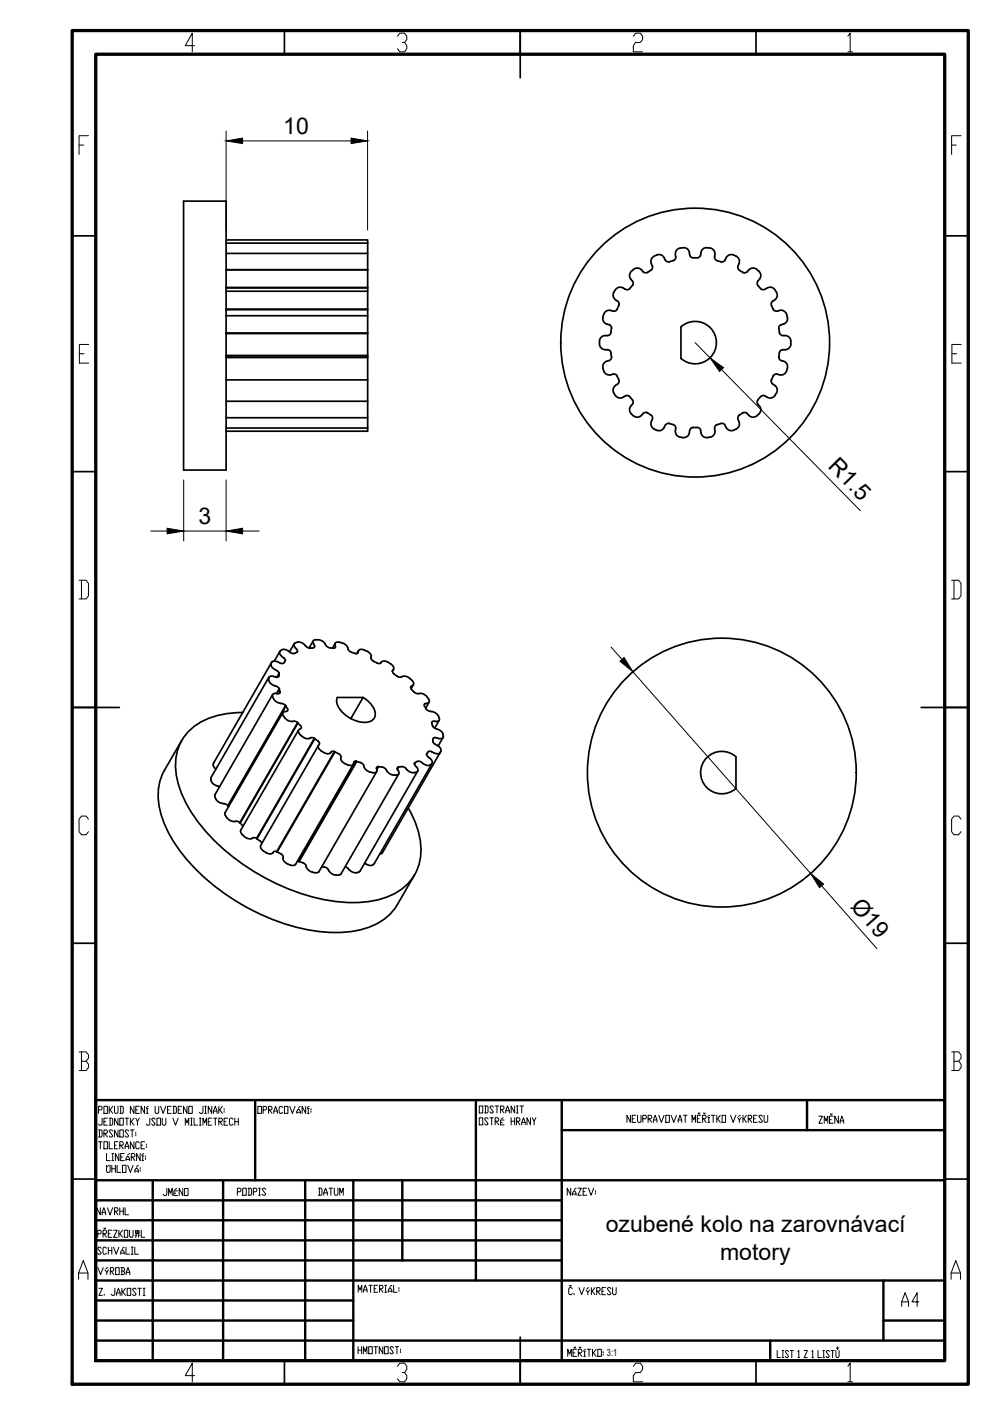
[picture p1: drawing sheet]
<svg xmlns="http://www.w3.org/2000/svg" width="210mm" height="297mm" viewBox="0 0 210 297" stroke-linecap="round" stroke-linejoin="round" font-family="sans-serif">
<defs><g id="words">
<g font-size="4.9">
<text x="60.1" y="28.4">10</text>
<text x="175.4" y="99" transform="rotate(45 175.4 99)">R1.5</text>
<text x="42.1" y="111.1">3</text>
<text x="180.2" y="192.3" transform="rotate(49 180.2 192.3)">Ø19</text>
<text x="128.4" y="261.2">ozubené kolo na zarovnávací</text>
<text x="152.7" y="267">motory</text>
</g>
<text font-size="2.1" x="128.7" y="287.6">3:1</text>
</g></defs>
<!-- layer: Visible -->
<g fill="none" stroke="#000" stroke-width=".36">
<path d="M38.9 42.6h9v57.1h-9zM47.9 50.9h30.1v.6M47.9 51.5h30.1M47.9 53.7h30.1M47.9 57.2h30.1M78 51.5v5.7h-30.1M78 57.2v3.7h-30.1M133.8 59.2a.87 .87 0 0 1 .3 1.3l-.6 .7a.91 .91 0 0 1-1.4-.1 1.19 1.19 0 0 0-1.6 .3M134.3 57.1a1.36 1.36 0 0 0-.5 2.1M134.3 57.1a1.32 1.32 0 0 1 2 .5 .75 .75 0 0 0 1 .1M138 57.3l-.7 .4M138.1 55.9a.87 .87 0 0 1-.1 1.4"/>
<path d="M138.7 54.3a1.4 1.4 0 0 1 2.3 .8M138.7 54.3a1.2 1.2 0 0 0-.6 1.6M141 55.1a.75 .75 0 0 0 .9 .4M143.2 54a.86 .86 0 0 1-.5 1.3l-.8 .2M146.2 53.5a.94 .94 0 0 0 .8 1.2l1.2-.1 .4-.6M146.2 53.5a1.52 1.52 0 0 0-1.7-1 1.52 1.52 0 0 0-1.3 1.5M150.6 52.6a1.4 1.4 0 0 0-2.1 1.4M150.6 52.6a1.31 1.31 0 0 1 .9 1.8M151.5 54.4a.76 .76 0 0 0 .6 .9l.9 .2M153.8 55.1l-.4 .3-.4 .1M153.9 54.7l-.1 .4M155.5 54.1a1.42 1.42 0 0 1 1 2.2 .75 .75 0 0 0 .3 1"/>
<path d="M155.6 54.1a1.2 1.2 0 0 0-1.6 .6M160.4 57.1a1.4 1.4 0 0 1 .3 2.5 .75 .75 0 0 0 0 .9M160.5 57.1a1.45 1.45 0 0 0-2.2 .6l-.7 .1-.8-.5M47.9 61.8h30.1M47.9 66.9h30.1M47.9 75.4h30.1M78 60.9l-30.1 .2M78 61.1v4.4h-30.1M78 65.5v.2h-30.1M78 65.7v4.9h-30.1M78 70.6v.1h-30.1M78 70.7v5h-30.1"/>
<path d="M78 75.7l-30.1 .1M78 75.8v15.6h-30.1M128.3 74.2a.91 .91 0 0 1 1.2 .6M128.3 71.1a1.52 1.52 0 0 0-1.2 1.5 1.52 1.52 0 0 0 1.2 1.5M129.1 76.5a1.41 1.41 0 0 0-1.1 2.2 1.49 1.49 0 0 0 2.2 .6l.6 .3 .4 .9a.74 .74 0 0 1-.3 .9M129.5 74.8l.1 .8M129.5 70.5a.9 .9 0 0 1-1.2 .6M129.6 69.7l-.1 .8M129.7 75.6a.75 .75 0 0 1-.6 .9M130.2 61.9a1.2 1.2 0 0 0 .3 1.7M130.5 61.4l-.3 .5M130.5 63.6l.4 .2"/>
<path d="M130.9 63.8l.4 .6-.4 1.1a.89 .89 0 0 1-1.4 .3 1.54 1.54 0 0 0-1.5 .8 1.54 1.54 0 0 0 .1 1.7l.6 .4a.86 .86 0 0 1 .9 1M144.4 69.3a4.5 4.5 0 0 1 6.2 .2 4.5 4.5 0 0 1 0 6.3 4.5 4.5 0 0 1-6.2 .2zM160.7 60.6l.6 .6M161.3 61.2l.5 .2 .4-.1M162.2 61.3a1.41 1.41 0 0 1 2.4 .6M163.6 64.8l.5 1a1.05 1.05 0 0 0 1.2 0 1.54 1.54 0 0 1 1.6 1.1 1.54 1.54 0 0 1-.8 1.8 .9 .9 0 0 0-1 1M163.9 63.8a.75 .75 0 0 0-.3 1M164.3 63.6l-.4 .2M164.6 61.9a1.2 1.2 0 0 1-.3 1.7M165.1 69.7l.2 .9M165.3 70.6l.1 .2a1.04 1.04 0 0 0 1.1 .3 1.55 1.55 0 0 1 1.2 1.2 1.55 1.55 0 0 1-.5 1.6l-.7 .3a.9 .9 0 0 0-1.3 .6v1.2l.5 .5M165.7 76.5a1.53 1.53 0 0 1 1.3 1.5 1.53 1.53 0 0 1-1.3 1.5h-.4a.91 .91 0 0 0-1.4 .3l-.4 1.1 .4 .5"/>
<path d="M47.9 80.5h30.1M47.9 85.1h30.1M47.9 88.6h30.1M47.9 90.7h30.1M130.2 83.4l.3 .5M130.5 83.8a1.45 1.45 0 0 0 2.3 .1l.6 .1 .6 .7a.86 .86 0 0 1-.2 1.4M130.5 81.7a1.2 1.2 0 0 0-.3 1.7M130.9 81.5l-.4 .2M133.8 86.1a1.39 1.39 0 0 0 .5 2.1M136.3 87.7a1.31 1.31 0 0 1-2 .5M137.2 87.5l.8 .5a.72 .72 0 0 1 .3 .9l-.2 .5M137.2 87.5l-.5-.1-.4 .3"/>
<path d="M138.1 89.4a1.2 1.2 0 0 0 .6 1.6M141 90.2a1.41 1.41 0 0 1-2.3 .8M142.7 90l-1.1-.2-.6 .4M142.7 90a.88 .88 0 0 1 .5 1.3M143.2 91.3a1.52 1.52 0 0 0 1.3 1.5 1.52 1.52 0 0 0 1.7-1M148.5 91.3a1.41 1.41 0 0 0 2.1 1.4M148.6 91.3a.71 .71 0 0 0-.8-.7l-1.2 .1a1.06 1.06 0 0 0-.4 1.1M151.5 90.9a1.3 1.3 0 0 1-.9 1.8M152 90.1l.8-.3a.89 .89 0 0 1 1.1 .8M152.1 90l-.5 .4-.1 .4M154 90.6a1.2 1.2 0 0 0 1.6 .6M156.8 88l-.3 .3a1.08 1.08 0 0 0 .2 1.1 1.38 1.38 0 0 1-1.2 1.8"/>
<path d="M158.4 87.7a1.34 1.34 0 0 0 2.1 .5M158.4 87.7a.75 .75 0 0 0-.9-.1l-.7 .4M162.2 84a.75 .75 0 0 0-1 .1l-.7 1a1.03 1.03 0 0 0 .5 1 1.38 1.38 0 0 1-.6 2.1M163.9 81.5a1.51 1.51 0 0 1 .6 2.1 1.51 1.51 0 0 1-2.3 .4M59.3 138.2l-1.1 2M59.8 139.2a.87 .87 0 0 1 .7 .9l-.3 .5a1.05 1.05 0 0 1-1.3-.3 .9 .9 0 0 0-1.4 .5M62.4 136.5l-1 1.7M62.5 138.5l-.4 .1-.5-.3a1.38 1.38 0 0 0-2.3 0l.2 .6 .3 .3M64.9 137.1a1.73 1.73 0 0 0-2.5-.7 1.22 1.22 0 0 0 .7 1.5l-.1 .3-.5 .3M66.4 135.9l-.9 1.5M66.7 136.8v.3a1.31 1.31 0 0 1-1.8 0M71 136.7l.1 .5-.4 .2a1.82 1.82 0 0 1-2-1.2l-.9-.5a1.56 1.56 0 0 0-1.4 .2v.2l.3 .7"/>
<path d="M71.1 136.7v-.3a1.8 1.8 0 0 1 2 .2l.5 .5 .2 .6M71.1 136.4l-.6 1M73.8 137.7l.5 .5 1 .3M75.3 138.5l.1 .1M75.9 138.3l-.2 .3h-.3M76 138.1l-.1 .3M76 137.9l-.4 .7M77.7 138a1.2 1.2 0 0 0-1.7 .1M77.7 138a1.37 1.37 0 0 1 1 1.2M78.7 139.2a.76 .76 0 0 0 .5 1l.8 .4a.6 .6 0 0 0 .9-.3 1.4 1.4 0 0 1 1.9 .5M38.5 157l-3.6 6.3a12.9 12.9 0 0 0 .1 11.8 38.3 38.3 0 0 0 16.3 16.7 40.3 40.3 0 0 0 20.8 5.9 14.7 14.7 0 0 0 11.3-4.7l4.5-7.5M51.5 151.1a15.4 15.4 0 0 0-11.8 4.3 11.1 11.1 0 0 0-1.9 10.8 32.5 32.5 0 0 0 11.8 15.6 45.1 45.1 0 0 0 23.3 9.5 17.8 17.8 0 0 0 12.8-3.2 10.4 10.4 0 0 0 3.4-10.1 20.3 20.3 0 0 0-2.5-6.7"/>
<path d="M57 143.6l-12.3 21.5M57.5 140.8a1.92 1.92 0 0 0 1.4 1.6l.3 .4M57.6 140.4l-12.2 21.3a.91 .91 0 0 0 .4 1.3M57.8 147.3l-12.2 21.2M58.5 147l.4 .1M58.5 147l-.6 .2a1.76 1.76 0 0 0 1.9 2l.8 .4M59.2 142.8l-.5 .8 .5-.7-.2 .6h-.5a.96 .96 0 0 0-1.5 .3 1.64 1.64 0 0 0 1.5 1.7l.7 .5M59.2 142.8h.1M59.2 146v.1M59.2 146l-.6 1M59.4 146.7l-.2-.6-.5 1M59.4 146.7l-.2 .3-.3 .1"/>
<path d="M60 151.1l-12.3 21.2 .2 .7M60.6 149.7l-12.3 21.1-.5-.3-1.3-.4-.7-.7M62 153a2.05 2.05 0 0 1-2.1-1.8l.2-.2 .9-.3v-.4l-.4-.6-12.3 21.2M62.3 152.9l-.4 .1M62.3 152.9l.8 .3M63.2 153.3l-.1-.1-12.3 21.2M63.3 154.8l-12.3 21.2a1.96 1.96 0 0 0 2.4 1.8 .84 .84 0 0 1 1 0M63.5 154.6l-.2 .5 .4 .7M63.6 155.8l.5 .4M63.7 154.5l-.2 .1M63.7 154.5l.2-.4-.7-.8-12.3 21.2M64.1 156.1a1.57 1.57 0 0 0 1.5 .5"/>
<path d="M66.6 156.5l.1 .1M66.7 156.5a.88 .88 0 0 0-1.1 .1M66.7 156.5l-12.3 21.3h.1M67.4 157.1l-.7-.5-12.2 21.2M67.4 157.1l.3 .5-.2 .4M67.5 158.1l-12.3 21.2M67.5 158a1.67 1.67 0 0 0 1.6 1.7 1.03 1.03 0 0 0 1.3-.4h.5M70.9 159.4h.1M70.9 159.3l-12.2 21.3h.1M71.8 159.8l-.8-.4-12.2 21.2M71.8 159.8l.5 .4v.3M77 147.9a4.5 4.5 0 0 1 2.5 3.9 2.33 2.33 0 0 1-2.9 1.3 6.5 6.5 0 0 1-5.2-4.2l.1-1h5.5l-2.6 4.5"/>
<path d="M82.8 140.8a.96 .96 0 0 1 .6 1.1M83.4 142l-.2 .4 .3 .5M83.4 141.9l-.2 .5M83.5 142.9l.7 .5M84.2 143.4h.1a1.26 1.26 0 0 0 1.4-.1 2.7 2.7 0 0 1 2 1.6v.2l-.6 .5a1.41 1.41 0 0 0 .7 1.1l.8 .4M87.7 145.2l-.5 .8M89 147l-.4 .1M89 147a2.05 2.05 0 0 1 2 1.8l-.4 .3M90.5 159.9l.3 .6M90.5 159.8l-.1 .1M90.6 149.1l-.6 .2-.1 .1a1.68 1.68 0 0 0 1.7 1.5M91 148.9l-.7 1.2"/>
<path d="M91.6 150.9l.6 .2 .8 .7M91.6 159.4l-.6-.1-.6 .6M91.8 157.2l.2 .4 .7 .4M92.7 158a1.16 1.16 0 0 1 .8 1.2M92.9 156.6l-1-.2-.2 .8M92.9 151.8l.3 .8a.81 .81 0 0 1-1.2 .3h-.3a1.2 1.2 0 0 0 1.1 1.7 1.22 1.22 0 0 1 .9 2h-.8M93.1 152.7l-.9 1.7M93.3 159.6l-12.2 21.2M93.5 159.2a.85 .85 0 0 1-.6 .7 .85 .85 0 0 1-.9-.3l-.4-.2M93.9 156.4l-1 1.8M44.7 165.1a1.73 1.73 0 0 0 1.6 1.6M45.6 169l.1 .4"/>
<path d="M45.6 168.5v.5M46.3 166.7l.2 .1M47.9 173l.3 .5M48.2 173.4l.5 .5 1 .3M48.3 170.8l.1 .1M48.3 170.9l.2 .2M49.7 174.2a1.14 1.14 0 0 1 1.2 .2M50.9 174.4v.1M50.9 174.5l.6 .6M54.5 177.8a1.48 1.48 0 0 1 1 1.1M55.3 179.3a1.01 1.01 0 0 0 .6 1.1M72.3 160.5a1.17 1.17 0 0 0 .9 1.4l.5 .3"/>
<path d="M74.9 162.1l-12.2 21.2M75.5 161.4h.1M75.5 161.4l-12.2 21.2 .1 .1M75.6 161.4l-.5 .1-.1 .4a.79 .79 0 0 1-1.2 .3M77.2 162.7l-.1-.6a1.91 1.91 0 0 0-1.5-.7l-12.2 21.3M77.2 162.6l.6 .8 1.2 .4M79.8 162.9l.1 .3M79.8 162.9l.2-.3 .2-.1-.3 .6M79.9 163.6l-12.3 21.2M79.9 163.2l.4-.7a1.57 1.57 0 0 1 1.7 1M79.9 163.2l-.2 .5-.7 .1M80.2 162.5h.1"/>
<path d="M82.1 163.5l.7 .7 .7 .1M83.5 164.3h.5M84.4 162.7l-.2 .3M84.5 163.5v.6l-.5 .2M84.5 162.6l-.3 .3 .3 .6M84.5 164.1l-12.2 21.2-.6 .2M85.1 162.5l-.6 .1-.3 .5M85.1 162.5l.5 .1 .4 .3M86 162.9l.3 .3M86.3 163.2l.6 .5 1 .1M87.9 161.7v.2M87.9 161.7v.4l.4 .6"/>
<path d="M88 161.7h-.1M88.3 163.7l-.4 .1M88.3 162.6l.3 .7-.3 .4M88.5 161.4h.4l.5 .2a1.78 1.78 0 0 0 1.8 .6M88.5 161.4l-.7 .6M88.6 163.5l-12.3 21.2-.3 .2M90.8 160.5l.3 .3M91.1 160.8a.79 .79 0 0 1 .5 .6 .79 .79 0 0 1-.4 .8M91.6 161.8l-12.2 21.3M149.8 160.7a4.5 4.5 0 0 1 6.2-.2v6.7a4.5 4.5 0 0 1-6.2-.3 4.5 4.5 0 0 1 0-6.2zM55.9 180.5a1.69 1.69 0 0 0 1.9 .3l.2-.2M58.7 180.6h-.7"/>
<path d="M58.8 180.6l1 .6 .2 .5M60 181.7a1.92 1.92 0 0 0 2.5 1.7l.2-.1M63.1 182.6h.2M63.4 182.7a1.62 1.62 0 0 1 1.7 1.4l.5 .5 .6 .3M66.2 184.9l.6 .1M67.6 184.8l-.5 .3-.3-.1M68.2 183.8l1 .2 .6 .7M69.8 184.7l.8 .7 .7 .1M71.2 185.6h.5M73.2 183.8h.2a2.83 2.83 0 0 0 2.2 1.2l.4-.1M77.3 183l.2 .1a1.37 1.37 0 0 0 1.5 .3M79.3 183.2l-.3 .2"/>
<path d="M79.4 183.1l-.1 .1M81.1 180.8l-.6 .3"/>
<circle cx="147.4" cy="72.6" r="28.5"/>
<circle cx="153" cy="163.8" r="28.5"/>
</g>
<!-- layer: TITLEBLOCK -->
<g fill="none" stroke="#000" stroke-width=".51">
<path d="M54.1 233.2v17M100.9 233.2v38.3M119.1 233.2v55.3M119.1 239.6h81.2M171.1 233.2v6.4M200.3 233.2h-180v55.3M20.3 250.2h180M20.3 258.7h98.8M20.3 254.5h98.8M32.4 250.2v38.3M47.3 250.2v38.3M64.7 250.2v38.3"/>
<path d="M74.9 250.2v38.3M85.3 250.2v17M20.3 271.5h180M20.3 267.2h98.8M20.3 263h98.8M20.3 280h54.6M20.3 275.7h54.6M187.3 280h13M187.3 271.5v12.7M20.3 284.2h180M163.3 284.2v4.3"/>
</g>
<path d="M15.3 6.5h190v287h-190zM20.3 11.5h180v277h-180z" fill="none" stroke="#000" stroke-width=".7"/>
<g fill="none" stroke="#000" stroke-width=".36">
<path d="M60.3 6.5v5M110.3 6.5v10M160.3 6.5v5M15.3 50h5M200.3 50h5M15.3 100h5M200.3 100h5M15.3 150h10M195.3 150h10M15.3 200h5M200.3 200h5M15.3 250h5"/>
<path d="M200.3 250h5M60.3 288.5v5M110.3 283.5v10M160.3 288.5v5"/>
</g>
<g fill="none" stroke="#000" stroke-width=".21">
<path d="M41.3 9.7h-2l1.5-2.7v4M84.3 7.7l.5-.7h1l.5 .7v.6l-.5 .7h-.5M85.8 9l.5 .7v.6l-.5 .7h-1l-.5-.7M134.3 7.7l.5-.7h1l.4 .7v.6l-.4 .7h-1l-.5 .7v1.3h1.9M179.8 7.7l.5-.7v4M179.8 11h1M16.8 30.8h1M18.8 28.8h-2v4M201.8 30.8h1M203.8 28.8h-2v4M16.8 75h1M18.8 73h-2v4h2"/>
<path d="M201.8 75h1M203.8 73h-2v4h2M16.8 123h1.5l.5 .7v2.6l-.5 .7h-1.5M17.3 123v4M201.8 123h1.4l.6 .7v2.6l-.6 .7h-1.4M202.3 123v4M18.8 173.7l-.5-.7h-1l-.5 .7v2.6l.5 .7h1l.5-.7M203.8 173.7l-.5-.7h-1l-.5 .7v2.6l.5 .7h1l.5-.7M16.8 223h1.5l.5 .7v.6l-.5 .7M17.3 225h1l.5 .7v.6l-.5 .7h-1.5M17.3 223v4M20.9 235.3h.6l.2-.2-.2-.5h-.6v1.5"/>
<path d="M20.9 239.6h.6l.2 .2v1l-.2 .3h-.6M21.1 239.6v1.5M21.7 237.1v1.2l-.2 .3h-.4l-.2-.3M22 234.6h.8v1.5h-.8zM22 237.8h.4M22.8 237.1h-.8v1.5h.8M23.2 237.1h.5l.2 .2v1l-.2 .3h-.5M23.2 234.6v1.5M23.3 235.3l.6 .8M23.3 237.1v1.5M23.9 234.6l-.6 .7h-.1M23.9 239.8l-.2-.2h-.4l-.1 .2 .7 1-.2 .3h-.4l-.1-.3"/>
<path d="M24.3 234.6v1.2l.2 .3h.3l.2-.3v-1.2M25 237.1v1.5l-.7-1.5v1.5M25 239.6v1.5l-.7-1.5v1.5M25.4 234.6h.6l.1 .2v1l-.1 .3h-.6M25.4 237.1h.7v1.5h-.7zM25.4 239.6h.7v1.5h-.7zM25.6 234.6v1.5M26.5 237.1h.8M26.9 237.1v1.5M27.3 239.8l-.2-.2h-.4l-.2 .2 .8 1-.2 .3h-.4l-.2-.3M27.6 237.1v1.5M27.6 239.6h.8"/>
<path d="M27.8 237.8l.6 .8M28 239.6v1.5M28.4 234.6v1.5l-.8-1.5v1.5M28.4 237.1l-.6 .7h-.2M28.8 237.1l.3 .7v.8M28.8 235.3h.3M29.5 234.6h-.7v1.5h.7M29.5 237.1l-.4 .7M30.6 234.6v1.5l-.7-1.5v1.5M31 235.1h.4M31 236.1h.4M31.2 235.1v1"/>
<path d="M31.4 234.6l-.4 .2M31.8 237.1v1.2l-.2 .3h-.4l-.2-.3M32.9 234.6v1.2l.2 .3h.4l.2-.3v-1.2M32.9 237.3l-.2-.2h-.4l-.1 .2 .7 1-.2 .3h-.4l-.1-.3M33.3 237.1h.7v1.5h-.7zM34 234.6l.6 1.5 .6-1.5M34.4 237.1v1.2l.2 .3h.4l.2-.3v-1.2M35.5 235.3h.4M36.3 234.6h-.8v1.5h.8M36.7 234.6h.5l.2 .2v1l-.2 .3h-.5M36.7 237.1l.5 1.5 .6-1.5M36.8 234.6v1.5"/>
<path d="M37.8 235.3h.3M38.5 234.6h-.7v1.5h.7M39.3 238.6v-1.5l.3 1 .4-1v1.5M39.6 234.6v1.5l-.7-1.5v1.5M40 234.6h.8v1.5h-.8zM40.4 238.6h.4M40.4 237.1h.4M40.6 237.1v1.5M41.1 237.1v1.5h.8M42.3 238.6h.4M42.3 237.1h.4M42.5 237.1v1.5"/>
<path d="M43 234.6v1.2l-.2 .3h-.3l-.2-.3M43 238.6v-1.5l.4 1 .4-1v1.5M43.4 236.1h.4M43.4 234.6h.4M43.6 234.6v1.5M44.2 237.8h.3M44.9 234.6v1.5l-.7-1.5v1.5M44.9 237.1h-.7v1.5h.7M45.3 236.1v-.5l.4-1 .3 1v.5M45.3 235.6h.7M45.3 237.1h.7M45.7 237.1v1.5"/>
<path d="M46.4 237.8h.6l.2-.2-.2-.5h-.6v1.5M46.4 234.6v1.5M46.6 235.3l.6 .8M46.6 237.8l.6 .8M47.2 234.6l-.6 .7h-.2M47.5 235.1v.2M47.5 235.6v.2M47.5 237.8h.4M48.3 237.1h-.8v1.5h.8M49.4 237.3l-.2-.2h-.4l-.2 .2v1l.2 .3h.4l.2-.3M49.8 237.8h.7M49.8 237.1v1.5"/>
<path d="M50.5 237.1v1.5M54.7 234.6h.7v1.5h-.7zM55.8 235.3h.6l.2-.2-.2-.5h-.6v1.5M56.9 235.3h.6l.2-.2-.2-.5h-.6v1.5M57.1 235.3l.6 .8M58.1 236.1v-.5l.3-1 .4 1v.5M58.1 235.6h.7M59.9 234.8l-.2-.2h-.3l-.2 .2v1l.2 .3h.3l.2-.3M60.3 234.6h.7v1.5h-.7zM61.4 234.6l.6 1.5 .5-1.5M62.9 236.1v-.5l.4-.5 .4 .5v.5M62.9 235.8h.8"/>
<path d="M63.7 234.6l-.4 .2M64.8 234.6v1.5l-.7-1.5v1.5M65.2 235.1h.4M65.2 236.1h.4M65.4 235.1v1M65.6 234.6l-.4 .2M65.9 235.1v.2M65.9 235.6v.2M101.6 234.5h.8v1.5h-.8zM101.6 237h.8v1.5h-.8zM102.7 234.5h.6l.2 .2v1l-.2 .3h-.6M102.9 234.5v1.5"/>
<path d="M103.5 237.2l-.2-.2h-.4l-.2 .2 .8 1-.2 .3h-.4l-.2-.3M103.9 237h.7M104.2 237v1.5M104.6 234.7l-.2-.2h-.3l-.2 .2 .7 1-.2 .3h-.3l-.2-.3M105 237.7h.6l.1-.2-.1-.5h-.6v1.5M105 234.5h.7M105.2 237.7l.5 .8M105.4 234.5v1.5M106.1 235.2h.6l.2-.2-.2-.5h-.6v1.5M106.1 238h.4M106.3 235.2l.6 .8M106.7 237l-.4 .2"/>
<path d="M106.9 237.5h-.8v1h.8M107.2 236v-.5l.4-1 .4 1v.5M107.2 235.5h.8M108.4 237v1.5M108.4 237.7h.7M109.1 234.5v1.5l-.7-1.5v1.5M109.1 237v1.5M109.5 237.7h.5l.2-.2-.2-.5h-.5v1.5M109.5 234.5h.4M109.5 236h.4M109.7 234.5v1.5M109.7 237.7l.5 .8"/>
<path d="M110.2 234.5h.8M110.6 238.5v-.5l.4-1 .4 1v.5M110.6 234.5v1.5M110.6 238h.8M112.5 237v1.5l-.8-1.5v1.5M112.9 237l.3 .7v.8M113.6 237l-.4 .7M133.7 236.5v1.5l-.8-1.5v1.5M134 237.2h.4M134.8 236.5h-.8v1.5h.8M135.2 236.5v1.2l.2 .3h.3l.2-.3v-1.2M136.3 237.2h.6l.2-.3-.2-.4h-.6v1.5"/>
<path d="M137.4 237.2h.6l.2-.3-.2-.4h-.6v1.5M137.6 237.2l.6 .8M138.5 238v-.5l.4-1 .4 1v.5M138.5 237.5h.8M139.7 236.5l.5 1.5 .6-1.5M141.2 236.5h.7v1.5h-.7zM142.3 236.5l.6 1.5 .5-1.5M143.8 238v-.5l.4-1 .3 1v.5M143.8 237.5h.7M144.9 236.5h.8M145.3 236.5v1.5M146.7 238v-1.5l.4 1 .4-1v1.5"/>
<path d="M147.8 237.2h.4M148 236l.2 .2 .2-.2M148.6 236.5h-.8v1.5h.8M149 237.2h.5l.2-.3-.2-.4h-.5v1.5M149.2 236l.2 .2 .1-.2M149.2 237.2l.5 .8M150.1 238h.4M150.1 236.9h.4M150.3 236.9v1.1M150.5 236.5l-.4 .2M150.8 236.5h.8M151.2 236.5v1.5"/>
<path d="M152 236.5v1.5M152.1 237.2l.6 .8M152.7 236.5l-.6 .7h-.1M153.1 236.5h.7v1.5h-.7zM154.9 236.5l.5 1.5 .6-1.5M156.4 236.9l.4 .6v.5M157 236.5l-.4 .2M157.1 236.9l-.3 .6M157.5 236.5v1.5M157.7 237.2l.6 .8M158.3 236.5l-.6 .7h-.2M158.6 237.2h.6l.2-.3-.2-.4h-.6v1.5"/>
<path d="M158.8 237.2l.6 .8M159.8 237.2h.3M160.5 236.5h-.7v1.5h.7M161.6 236.7l-.1-.2h-.4l-.2 .2 .7 1-.1 .3h-.4l-.2-.3M162 236.5v1.2l.2 .3h.4l.2-.3v-1.2M173.6 236.7h.8l-.8 1.5h.8M174.8 238.2v-1.5l.3 .9 .4-.9v1.5M175.9 237.4h.4M176.1 236.1l.2 .3 .1-.3M176.6 236.7h-.7v1.5h.7M177.8 236.7v1.5l-.8-1.5v1.5M178.1 238.2v-.6l.4-.9 .4 .9v.6"/>
<path d="M178.1 237.6h.8M201.8 223h1.5l.5 .7v.6l-.5 .7M202.3 225h1l.5 .7v.6l-.5 .7h-1.5M202.3 223v4M20.9 242.1h.8M21.3 256.1v1.5l-.8-1.5v1.5M21.3 242.1v1.5M21.7 257.6v-.5l.3-1 .4 1v.5M21.7 257.1h.7M22 240.3h.6l.2-.2-.2-.5h-.6v1.5M22 242.1h.8v1.5h-.8zM22.2 240.3l.6 .8"/>
<path d="M22.6 244.6v1.5h.7M22.6 247.1v1.2l.2 .3h.4l.1-.3v-1.2M22.8 256.1l.5 1.5 .6-1.5M23.2 242.1v1.5h.7M23.2 247.1l-.4 .2M23.7 244.6h.4M23.7 246.1h.4M23.7 247.1v1.5M23.7 247.8h.8M23.9 244.6v1.5M24.3 256.8h.5l.2-.3-.2-.4h-.5v1.5M24.3 242.8h.4"/>
<path d="M24.4 256.8l.6 .8M24.5 247.1v1.5M24.8 247.1v1.5h.8M25 242.1h-.7v1.5h.7M25.2 244.6v1.5l-.7-1.5v1.5M25.4 242.8h.6l.1-.2-.1-.5h-.6v1.5M25.4 256.1v1.5M25.4 256.8h.7M25.6 242.8l.5 .8M25.6 245.3h.4M26 247.1h.7v1.5h-.7zM26.1 256.1v1.5"/>
<path d="M26.3 244.6h-.7v1.5h.7M26.5 243.6v-.5l.4-1 .4 1v.5M26.5 256.1v1.5h.8M26.5 243.1h.8M26.7 246.1v-.5l.4-.5 .4 .5v.5M26.7 245.8h.8M27.1 247.1l.5 1.5 .6-1.5M27.5 244.6l-.4 .2M27.8 245.3h.6l.2-.2-.2-.5h-.6v1.5M28 245.3l.6 .8M28.4 242.1v1.5l-.8-1.5v1.5M28.6 248.6v-.5l.4-.5 .3 .5v.5"/>
<path d="M28.6 248.3h.7M28.8 240.1v.2M28.8 240.6v.2M29.3 247.1l-.3 .2M29.5 242.3l-.2-.2h-.3l-.2 .2v1l.2 .3h.3l.2-.3M29.7 244.6v1.5l-.7-1.5v1.5M29.7 247.6v.2M29.7 248.1v.2M29.9 242.8h.4M30.1 246.1h.4M30.1 245.1h.4M30.3 245.1v1"/>
<path d="M30.5 244.6l-.4 .2M30.6 242.1h-.7v1.5h.7M30.8 245.1v.2M30.8 245.6v.2M31 242.6v.2M31 243.1v.2M35.4 252v1.2l-.2 .3h-.4l-.2-.3M35.8 253.5v-1.5l.3 1 .4-1v1.5M36.9 253h.4M37.4 252l-.3 .2M37.6 252.5h-.7v1h.7M38.8 252v1.5l-.8-1.5v1.5"/>
<path d="M39.1 252h.8v1.5h-.8zM50.3 252.7h.6l.2-.3-.2-.5h-.6v1.5M51.5 251.9h.7v1.5h-.7zM52.6 251.9h.5l.2 .3v1l-.2 .2h-.5M52.8 251.9v1.5M53.7 252.7h.6l.2-.3-.2-.5h-.6v1.5M54.8 253.4h.4M54.8 251.9h.4M55 251.9v1.5M56.3 252.2l-.1-.3h-.4l-.2 .3 .7 1-.1 .2h-.4l-.2-.2M67.5 251.9h.6l.2 .3v1l-.2 .2h-.6M67.7 251.9v1.5"/>
<path d="M68.6 253.4v-.5l.4-1 .4 1v.5M68.6 252.9h.8M69.8 251.9h.7M70.1 251.9v1.5M70.9 251.9v1.3l.2 .2h.4l.1-.2v-1.3M72 253.4v-1.5l.4 1 .4-1v1.5M121 251.9v1.5l-.7-1.5v1.5M121.4 253.4v-.5l.4-.5 .3 .5v.5M121.4 253.2h.7M122.1 251.9l-.3 .3M122.5 251.9h.8l-.8 1.5h.8M123.6 252.7h.4"/>
<path d="M124.4 251.9h-.8v1.5h.8M124.8 251.9l.5 1.5 .6-1.5M126.3 252.4v.3M126.3 252.9v.3M16.7 271.2v-1.3l1-2.6 .9 2.6v1.3M16.7 269.9h1.9M20.7 261.6h.6l.2-.3-.2-.5h-.6v1.5M20.8 268.8l.5 1.4 .6-1.4M21 273.1h.7l-.7 1.5h.7M21.5 264.7l-.2-.3h-.4l-.2 .3 .8 1-.2 .2h-.4l-.2-.2M21.8 261.6h.6l.2-.3-.2-.5h-.6v1.5M22 260.3l.2 .3 .2-.3"/>
<path d="M22 261.6l.6 .7M22.1 274.4v.2M22.3 269.2l.3 .6v.4M22.6 264.7l-.2-.3h-.4l-.2 .3v1l.2 .2h.4l.2-.2M22.8 268.8l-.3 .2M23 264.4v1.5M23 265.2h.7M23 261.6h.3M23 269.2l-.4 .6M23.4 269.5h.6l.1-.3-.1-.4h-.6v1.4M23.6 269.5l.5 .7M23.7 264.4v1.5"/>
<path d="M23.7 260.8h-.7v1.5h.7M24.1 264.4l.5 1.5 .6-1.5M24.1 260.8h.7l-.7 1.5h.7M24.3 273.1v1.3l-.1 .2h-.4l-.2-.2M24.5 268.8h.8v1.4h-.8zM24.7 274.6v-.5l.4-1 .4 1v.5M24.7 274.1h.8M25.2 260.8v1.5M25.4 261.6l.6 .7M25.6 265.9v-.5l.4-.5 .3 .5v.5M25.6 265.7h.7M25.6 268.8h.6l.2 .2-.2 .5"/>
<path d="M25.8 269.5h.4l.2 .5-.2 .2h-.6M25.8 268.8v1.4M25.8 273.1v1.5M26 260.8l-.6 .8h-.2M26 273.9l.6 .7M26.3 264.4l-.3 .3M26.4 260.8h.7v1.5h-.7zM26.6 273.1l-.6 .8h-.2M26.7 264.4v1.5h.8M26.8 270.2v-.4l.3-1 .4 1v.4M26.8 269.8h.7M27 273.1h.7v1.5h-.7z"/>
<path d="M27.5 260.8v1.3l.2 .2h.3l.2-.2v-1.3M27.8 264.4h.4M27.8 265.9h.4M28 264.4v1.5M28.6 264.4v1.5h.7M28.7 260.9h.8v.6h-.8zM28.7 261.2h.8M28.9 273.4l-.2-.3h-.4l-.2 .3 .8 1-.2 .2h-.4l-.2-.2M28.9 261.9l-.2 .4M29 261.6l-.4 .3M29.1 260.9v.6M29.2 273.1h.8"/>
<path d="M29.3 261.6l.3 .3M29.3 261.9v.4M29.6 273.1v1.5M30 260.8v1.5h.7M30.4 273.1h.3M30.4 274.6h.3M30.5 273.1v1.5M75.9 274v-1.5l.4 1 .4-1v1.5M77.1 274v-.5l.3-1 .4 1v.5M77.1 273.5h.7M78.2 272.5h.8M78.6 272.5v1.5"/>
<path d="M79.3 273.2h.4M80.1 272.5h-.8v1.5h.8M80.5 273.2h.5l.2-.2-.2-.5h-.5v1.5M80.6 273.2l.6 .8M81.6 272.5h.4M81.6 274h.4M81.8 272.5v1.5M82.3 274v-.5l.4-.5 .4 .5v.5M82.3 273.8h.8M83.1 272.5l-.4 .2M83.5 272.5v1.5h.7M84.6 273v.2"/>
<path d="M84.6 273.5v.3M120.8 272.5l.2 .2 .1-.2M121.3 273.2l-.2-.2h-.3l-.2 .2v1l.2 .3h.3l.2-.3M121.7 274.2v.3M122.8 273l.5 1.5 .6-1.5M124.2 273.5l.4 .5v.5M124.8 273l-.4 .2M125 273.5l-.4 .5M125.4 273v1.5M125.6 273.8l.5 .7M126.1 273l-.5 .8h-.2M126.5 273.8h.6l.2-.3-.2-.5h-.6v1.5"/>
<path d="M126.7 273.8l.6 .7M127.6 273.8h.4M128.4 273h-.8v1.5h.8M129.5 273.2l-.2-.2h-.4l-.1 .2 .7 1-.2 .3h-.4l-.1-.3M129.9 273v1.2l.2 .3h.4l.1-.3v-1.2M191.2 277v-1l.7-1.9 .7 1.9v1M191.2 276h1.4M194.8 276h-1.4l1.1-1.9v2.9M201.7 271.2v-1.3l.9-2.6 1 2.6v1.3M201.7 269.9h1.9M41.3 291.7h-2l1.5-2.7v4M75.9 285.5v1.5"/>
<path d="M75.9 286.3h.8M76.7 285.5v1.5M77 287v-1.5l.4 1 .4-1v1.5M78.2 285.5h.7v1.5h-.7zM79.3 285.5h.8M79.7 285.5v1.5M81.2 285.5v1.5l-.8-1.5v1.5M81.5 285.5h.8v1.5h-.8zM83.4 285.8l-.2-.3h-.4l-.1 .3 .7 1-.2 .2h-.4l-.1-.2M83.8 285.5h.7M84.2 285.5v1.5M84.3 289.7l.5-.7h1l.5 .7v.6l-.5 .7h-.5"/>
<path d="M84.9 286v.3M84.9 286.5v.3M85.8 291l.5 .7v.6l-.5 .7h-1l-.5-.7M120.4 287.6v-1.5l.4 1 .3-1v1.5M121.5 286.8h.4M121.7 285.6l.2 .2 .2-.2M122.3 286.1h-.8v1.5h.8M122.6 286.8h.6l.2-.2-.2-.5h-.6v1.5M122.8 285.6l.2 .2 .2-.2M122.8 286.8l.6 .8M123.8 287.6h.3M123.8 286.6h.3"/>
<path d="M124 286.6v1M124.1 286.1l-.3 .2M124.5 286.1h.8M124.9 286.1v1.5M125.6 286.1v1.5M125.8 286.8l.6 .8M126.4 286.1l-.6 .7h-.2M126.7 286.1h.8v1.5h-.8zM127.9 286.6v.2M127.9 287.1v.2M134.3 289.7l.5-.7h1l.4 .7v.6l-.4 .7h-1l-.5 .7v1.3h1.9M164.8 286.3v1.5h.7"/>
<path d="M165.8 286.3h.4M165.8 287.8h.4M166 286.3v1.5M167.2 286.6l-.2-.3h-.3l-.2 .3 .7 1-.2 .2h-.3l-.2-.2M167.5 286.3h.7M167.9 286.3v1.5M169.2 286.6l.2-.3v1.5M169.2 287.8h.3M170.5 286.3h.7l-.7 1.5h.7M172.1 286.6l.2-.3v1.5M172.1 287.8h.4M173.4 286.3v1.5h.7"/>
<path d="M174.5 286.3h.3M174.5 287.8h.3M174.6 286.3v1.5M175.9 286.6l-.2-.3h-.4l-.1 .3 .7 1-.2 .2h-.4l-.1-.2M176.2 286.3h.7M176.5 286.3v1.5M177.2 286.3v1.3l.2 .2h.3l.2-.2v-1.3M177.6 285.6l.1 .2-.1 .3-.2-.3zM179.8 289.7l.5-.7v4M179.8 293h1"/>
</g>
<!-- layer: FD_Dimensions -->
<g fill="none" stroke="#000" stroke-width=".21">
<path d="M47.9 27.8v21M51.4 29.9h23M77.9 27.8v21M147.4 72.7l3.1 3.2M153 78.4l29.4 29.9M31.9 112.6h3.5M38.9 101.8v12.9M38.9 112.6h9M47.9 101.8v12.9M51.4 112.6h3.5M129.6 137.2l2.3 2.6M134.2 142.4l37.7 42.8"/>
<path d="M174.2 187.8l11.7 13.3"/>
</g>
<path d="M47.9 29.9l3.5-.6v1.1zM74.4 29.3l3.5 .6-3.5 .5zM150.5 75.9l2.9 2-.8 .9zM35.4 112l3.5 .6-3.5 .6zM47.9 112.6l3.5-.6v1.2zM131.4 140.2l.9-.8 1.9 3zM171.9 185.2l2.7 2.2-.8 .8z" fill="#000" stroke="#000" stroke-width=".21"/>
<use href="#words"/>
</svg>
